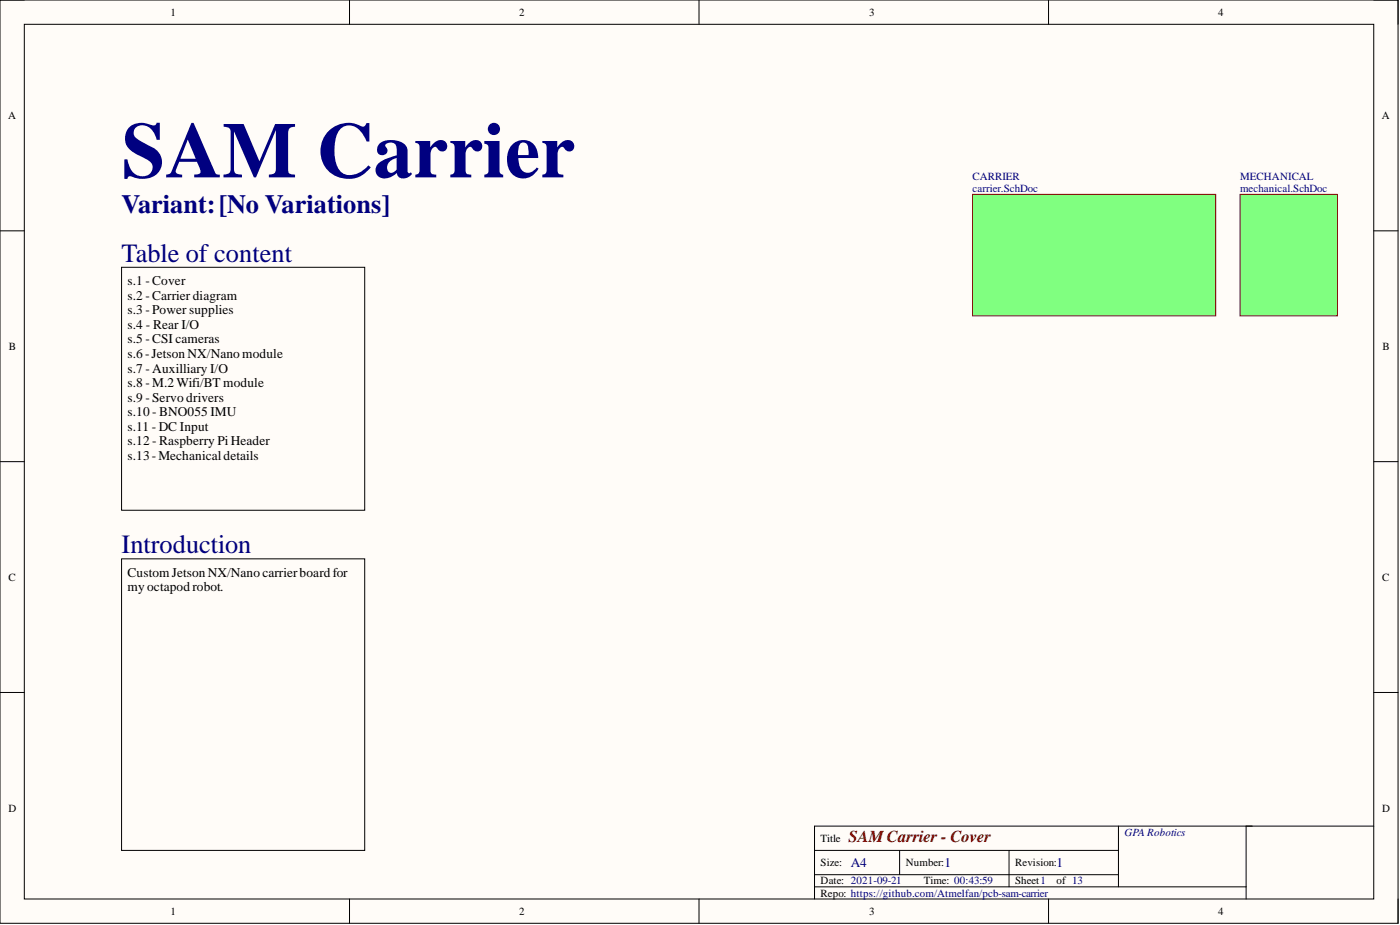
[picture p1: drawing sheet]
<svg xmlns="http://www.w3.org/2000/svg" width="292mm" height="193mm" viewBox="0 0 292 193" stroke-linecap="round" stroke-linejoin="round" font-family="sans-serif">
<defs><g id="words">
<text font-size="16.5" fill="#000080" x="25.4" y="37">SAM Carrier</text>
<g font-size="5.5" fill="#000080">
<text x="25.4" y="44.4">Variant:[No Variations]</text>
<text x="25.4" y="54.6">Table of content</text>
<text x="25.4" y="115.4">Introduction</text>
</g>
<text font-size="3.5" fill="#800000" x="177" y="175.6">SAMCarrier - Cover</text>
<g font-size="2.8">
<text x="26.6" y="59.5">s.1 - Cover</text>
<text x="26.6" y="62.5">s.2 - Carrier diagram</text>
<text x="26.6" y="65.6">s.3 - Power supplies</text>
<text x="26.6" y="68.6">s.4 - Rear I/O</text>
<text x="26.6" y="71.6">s.5 - CSI cameras</text>
<text x="26.6" y="74.7">s.6-JetsonNX/Nanomodule</text>
<text x="26.6" y="77.7">s.7 - Auxilliary I/O</text>
<text x="26.6" y="80.8">s.8 - M.2 Wifi/BT module</text>
<text x="26.6" y="83.8">s.9 - Servo drivers</text>
<text x="26.6" y="86.8">s.10 - BNO055 IMU</text>
<text x="26.6" y="89.9">s.11 - DC Input</text>
<text x="26.6" y="92.9">s.12 - Raspberry Pi Header</text>
<text x="26.6" y="96">s.13-Mechanicaldetails</text>
<text x="26.6" y="120.3">CustomJetsonNX/Nanocarrierboardfor</text>
<text x="26.6" y="123.3">myoctapodrobot.</text>
</g>
<g font-size="2.8" fill="#000080">
<text x="177.6" y="180.9">A4</text>
<text x="197.1" y="180.9">1</text>
<text x="220.4" y="180.9">1</text>
</g>
<g font-size="2.3">
<text x="35.6" y="3.3">1</text>
<text x="108.3" y="3.3">2</text>
<text x="181.4" y="3.3">3</text>
<text x="254.2" y="3.3">4</text>
<text x="1.7" y="24.8">A</text>
<text x="288.3" y="24.8">A</text>
<text x="1.9" y="73">B</text>
<text x="288.5" y="73">B</text>
<text x="1.8" y="121.1">C</text>
<text x="288.4" y="121.1">C</text>
<text x="1.8" y="169.3">D</text>
<text x="288.4" y="169.3">D</text>
<text x="171.2" y="175.6">Title</text>
<text x="171.2" y="180.7">Size:</text>
<text x="171.2" y="184.5">Date: 2021-09-21</text>
<text x="189" y="180.7">Number:</text>
<text x="192.8" y="184.5">Time: 00:43:59</text>
<text x="211.8" y="180.7">Revision:</text>
<text x="211.8" y="184.5">Sheet1</text>
<text x="220.4" y="184.5">of 13</text>
<text x="35.6" y="190.8">1</text>
<text x="108.3" y="190.8">2</text>
<text x="171.2" y="187">Repo: https://github.com/Atmelfan/pcb-sam-carrier</text>
<text x="181.4" y="190.8">3</text>
<text x="254.2" y="190.8">4</text>
</g>
<g font-size="2.3" fill="#000080">
<text x="202.9" y="37.5">CARRIER</text>
<text x="202.9" y="40">carrier.SchDoc</text>
<text x="258.7" y="37.5">MECHANICAL</text>
<text x="258.7" y="40">mechanical.SchDoc</text>
<text x="234.6" y="174.4">GPARobotics</text>
</g>
</g></defs>
<path d="M0 0h291.7v192.6h-291.7z" fill-rule="evenodd" fill="#fffcf8"/>
<path d="M0 0h291.7v192.6h-291.7z" fill="none" stroke="#000" stroke-width=".21"/>
<path d="M5.1 5.1h281.5v182.4h-281.5z" fill-rule="evenodd" fill="#fffcf8"/>
<g fill="none" stroke="#000" stroke-width=".21">
<path d="M0 0h5.1M5.1 5.1h281.5v182.4h-281.5zM72.9 0v5.1M145.8 0v5.1M218.8 0v5.1M286.6 0h5.1v5.1M0 48.2h5.1M286.6 48.2h5.1M0 96.3h5.1M286.6 96.3h5.1M0 144.5h5.1M286.6 144.5h5.1"/>
<path d="M169.9 177.4h63.5M187.7 177.4v5.1M210.5 177.4v7.6M233.4 172.3v12.7M260 172.3v15.2M286.6 172.3h-116.7v15.2M72.9 187.5v5.1M145.8 187.5v5.1M169.9 185h90.1M169.9 182.5h63.5M218.8 187.5v5.1M291.7 187.5v5.1"/>
</g>
<path d="M202.9 40.6h50.7v25.3h-50.7z" fill-rule="evenodd" fill="#80ff80"/>
<path d="M202.9 40.6h50.7v25.3h-50.7z" fill="none" stroke="#800000" stroke-width=".21"/>
<path d="M258.7 40.6h20.3v25.3h-20.3z" fill-rule="evenodd" fill="#80ff80"/>
<path d="M258.7 40.6h20.3v25.3h-20.3z" fill="none" stroke="#800000" stroke-width=".21"/>
<path d="M25.4 55.8h50.7v50.6h-50.7zM25.4 116.6h50.7v60.8h-50.7z" fill="none" stroke="#000" stroke-width=".21"/>
<use href="#words"/>
</svg>
